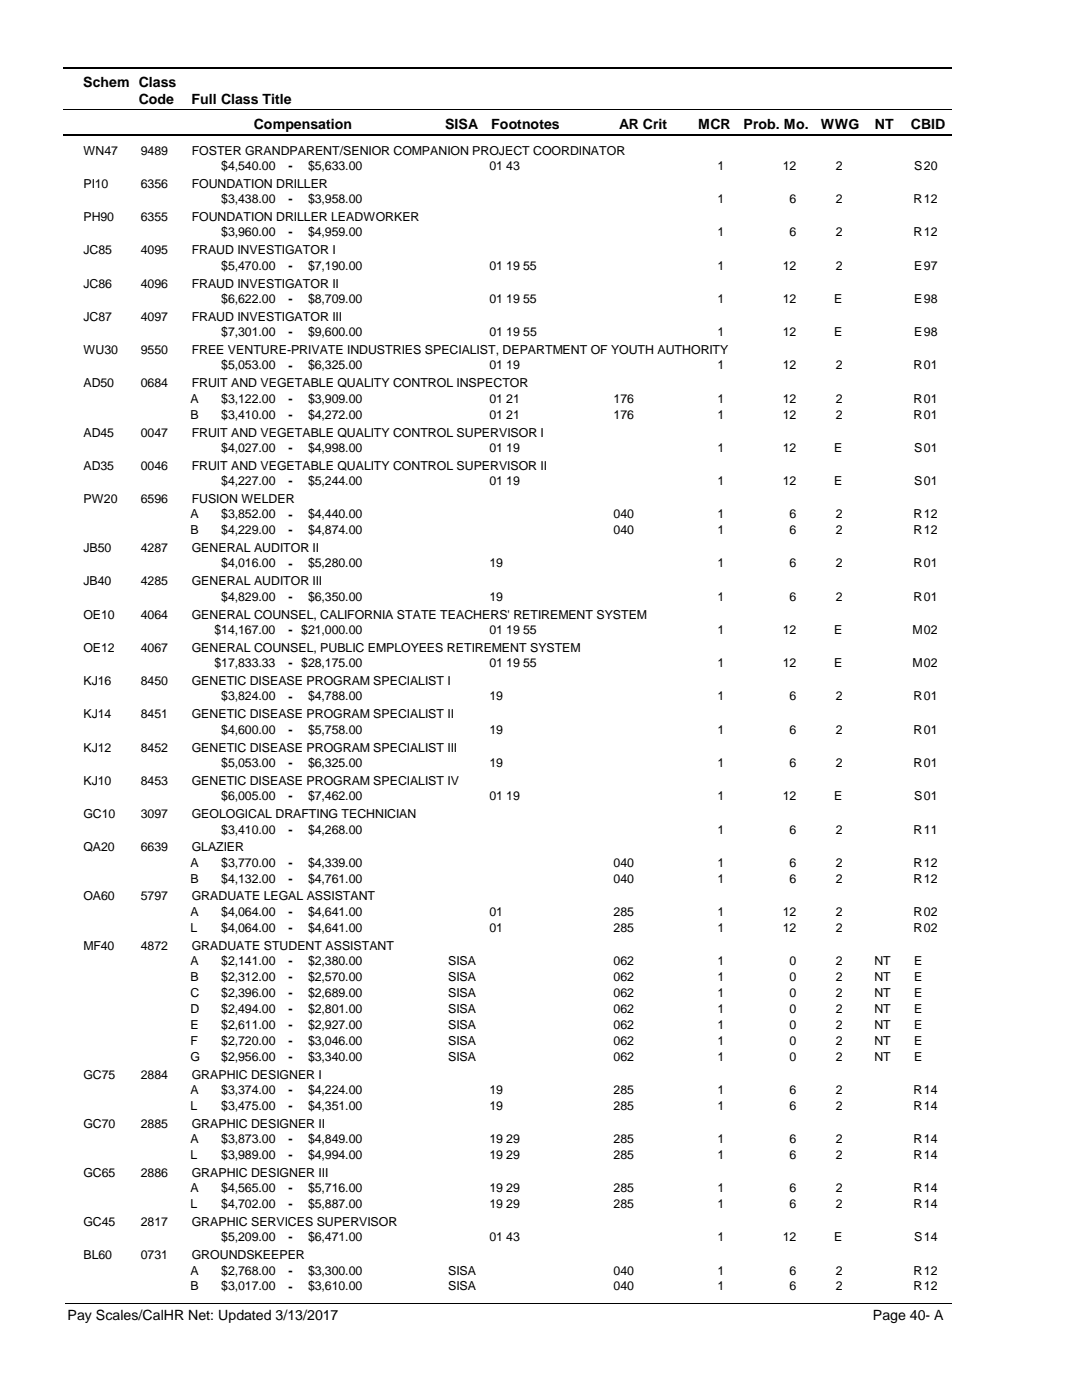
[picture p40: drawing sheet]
<svg xmlns="http://www.w3.org/2000/svg" width="216mm" height="279mm" viewBox="0 0 216 279" stroke-linecap="round" stroke-linejoin="round" font-family="sans-serif">
<defs><g id="words">
<g font-size="2.8">
<text x="16.6" y="17.3">Schem Class</text>
<text x="27.7" y="20.7">Code</text>
<text x="38.2" y="20.7">Full Class Title</text>
<text x="50.6" y="25.7">Compensation</text>
<text x="88.7" y="25.7">SISA</text>
<text x="98" y="25.7">Footnotes</text>
<text x="123.5" y="25.7">AR Crit</text>
<text x="139.2" y="25.7">MCR</text>
<text x="148.3" y="25.7">Prob. Mo.</text>
<text x="163.7" y="25.7">WWG</text>
<text x="174.5" y="25.7">NT</text>
<text x="181.6" y="25.7">CBID</text>
<text x="13.5" y="263.5">Pay Scales/CalHR Net: Updated 3/13/2017</text>
<text x="174.1" y="263.5">Page 40- A</text>
</g>
<g font-size="2.5">
<text x="16.6" y="30.8">WN47</text>
<text x="28.1" y="30.8">9489</text>
<text x="38.2" y="30.8">FOSTER GRANDPARENT/SENIOR COMPANION PROJECT COORDINATOR</text>
<text x="44.1" y="33.9">$4,540.00</text>
<text x="57.5" y="33.9">-</text>
<text x="61.4" y="33.9">$5,633.00</text>
<text x="97.6" y="33.9">01 43</text>
<text x="143.1" y="33.9">1</text>
<text x="156.1" y="33.9">12</text>
<text x="166.6" y="33.9">2</text>
<text x="182.3" y="33.9">S</text>
<text x="184.2" y="33.9">20</text>
<text x="16.6" y="37.5">PI10</text>
<text x="28.1" y="37.5">6356</text>
<text x="38.2" y="37.5">FOUNDATION DRILLER</text>
<text x="44.1" y="40.6">$3,438.00</text>
<text x="57.5" y="40.6">-</text>
<text x="61.4" y="40.6">$3,958.00</text>
<text x="143.1" y="40.6">1</text>
<text x="157.5" y="40.6">6</text>
<text x="166.6" y="40.6">2</text>
<text x="182.2" y="40.6">R</text>
<text x="184.2" y="40.6">12</text>
<text x="16.6" y="44.1">PH90</text>
<text x="28.1" y="44.1">6355</text>
<text x="38.2" y="44.1">FOUNDATION DRILLER LEADWORKER</text>
<text x="44.1" y="47.2">$3,960.00</text>
<text x="57.5" y="47.2">-</text>
<text x="61.4" y="47.2">$4,959.00</text>
<text x="143.1" y="47.2">1</text>
<text x="157.5" y="47.2">6</text>
<text x="166.6" y="47.2">2</text>
<text x="182.2" y="47.2">R</text>
<text x="184.2" y="47.2">12</text>
<text x="16.6" y="50.7">JC85</text>
<text x="28.1" y="50.7">4095</text>
<text x="38.2" y="50.7">FRAUD INVESTIGATOR I</text>
<text x="44.1" y="53.8">$5,470.00</text>
<text x="57.5" y="53.9">-</text>
<text x="61.4" y="53.8">$7,190.00</text>
<text x="97.6" y="53.8">01 19 55</text>
<text x="143.1" y="53.8">1</text>
<text x="156.1" y="53.8">12</text>
<text x="166.6" y="53.8">2</text>
<text x="182.3" y="53.8">E</text>
<text x="184.2" y="53.8">97</text>
<text x="16.6" y="57.4">JC86</text>
<text x="28.1" y="57.4">4096</text>
<text x="38.2" y="57.4">FRAUD INVESTIGATOR II</text>
<text x="16.6" y="64">JC87</text>
<text x="28.1" y="64">4097</text>
<text x="38.2" y="64">FRAUD INVESTIGATOR III</text>
<text x="44.1" y="60.5">$6,622.00</text>
<text x="57.5" y="60.5">-</text>
<text x="61.4" y="60.5">$8,709.00</text>
<text x="97.6" y="60.5">01 19 55</text>
<text x="143.1" y="60.5">1</text>
<text x="156.1" y="60.5">12</text>
<text x="166.3" y="60.5">E</text>
<text x="182.3" y="60.5">E</text>
<text x="184.2" y="60.5">98</text>
<text x="16.6" y="70.7">WU30</text>
<text x="28.1" y="70.7">9550</text>
<text x="38.2" y="70.7">FREE VENTURE-PRIVATE INDUSTRIES SPECIALIST, DEPARTMENT OF YOUTH AUTHORITY</text>
<text x="44.1" y="67.1">$7,301.00</text>
<text x="57.5" y="67.1">-</text>
<text x="61.4" y="67.1">$9,600.00</text>
<text x="97.6" y="67.1">01 19 55</text>
<text x="143.1" y="67.1">1</text>
<text x="156.1" y="67.1">12</text>
<text x="166.3" y="67.1">E</text>
<text x="182.3" y="67.1">E</text>
<text x="184.2" y="67.1">98</text>
<text x="16.6" y="77.3">AD50</text>
<text x="28.1" y="77.3">0684</text>
<text x="38.2" y="77.3">FRUIT AND VEGETABLE QUALITY CONTROL INSPECTOR</text>
<text x="44.1" y="73.7">$5,053.00</text>
<text x="57.5" y="73.8">-</text>
<text x="61.4" y="73.7">$6,325.00</text>
<text x="97.6" y="73.7">01 19</text>
<text x="143.1" y="73.7">1</text>
<text x="156.1" y="73.7">12</text>
<text x="166.6" y="73.7">2</text>
<text x="182.2" y="73.7">R</text>
<text x="184.2" y="73.7">01</text>
<text x="38" y="80.4">A</text>
<text x="38" y="83.6">B</text>
<text x="44.1" y="80.4">$3,122.00</text>
<text x="44.1" y="83.6">$3,410.00</text>
<text x="57.5" y="80.4">-</text>
<text x="57.5" y="83.6">-</text>
<text x="61.4" y="80.4">$3,909.00</text>
<text x="61.4" y="83.6">$4,272.00</text>
<text x="97.6" y="80.4">01 21</text>
<text x="97.6" y="83.6">01 21</text>
<text x="122.4" y="80.4">176</text>
<text x="122.4" y="83.6">176</text>
<text x="143.1" y="80.4">1</text>
<text x="143.1" y="83.6">1</text>
<text x="156.1" y="80.4">12</text>
<text x="156.1" y="83.6">12</text>
<text x="166.6" y="80.4">2</text>
<text x="166.6" y="83.6">2</text>
<text x="182.2" y="80.4">R</text>
<text x="182.2" y="83.6">R</text>
<text x="184.2" y="80.4">01</text>
<text x="184.2" y="83.6">01</text>
<text x="16.6" y="87.1">AD45</text>
<text x="28.1" y="87.1">0047</text>
<text x="38.2" y="87.1">FRUIT AND VEGETABLE QUALITY CONTROL SUPERVISOR I</text>
<text x="16.6" y="93.7">AD35</text>
<text x="28.1" y="93.7">0046</text>
<text x="38.2" y="93.7">FRUIT AND VEGETABLE QUALITY CONTROL SUPERVISOR II</text>
<text x="44.1" y="90.2">$4,027.00</text>
<text x="57.5" y="90.2">-</text>
<text x="61.4" y="90.2">$4,998.00</text>
<text x="97.6" y="90.2">01 19</text>
<text x="143.1" y="90.2">1</text>
<text x="156.1" y="90.2">12</text>
<text x="166.3" y="90.2">E</text>
<text x="182.3" y="90.2">S</text>
<text x="184.2" y="90.2">01</text>
<text x="16.6" y="100.4">PW20</text>
<text x="28.1" y="100.4">6596</text>
<text x="38.2" y="100.4">FUSION WELDER</text>
<text x="44.1" y="96.8">$4,227.00</text>
<text x="57.5" y="96.8">-</text>
<text x="61.4" y="96.8">$5,244.00</text>
<text x="97.6" y="96.8">01 19</text>
<text x="143.1" y="96.8">1</text>
<text x="156.1" y="96.8">12</text>
<text x="166.3" y="96.8">E</text>
<text x="182.3" y="96.8">S</text>
<text x="184.2" y="96.8">01</text>
<text x="38" y="103.5">A</text>
<text x="38" y="106.6">B</text>
<text x="44.1" y="103.5">$3,852.00</text>
<text x="44.1" y="106.6">$4,229.00</text>
<text x="57.5" y="103.5">-</text>
<text x="57.5" y="106.7">-</text>
<text x="61.4" y="103.5">$4,440.00</text>
<text x="61.4" y="106.6">$4,874.00</text>
<text x="122.4" y="103.5">040</text>
<text x="122.4" y="106.6">040</text>
<text x="143.1" y="103.5">1</text>
<text x="143.1" y="106.6">1</text>
<text x="157.5" y="103.5">6</text>
<text x="157.5" y="106.6">6</text>
<text x="166.6" y="103.5">2</text>
<text x="166.6" y="106.6">2</text>
<text x="182.2" y="103.5">R</text>
<text x="182.2" y="106.6">R</text>
<text x="184.2" y="103.5">12</text>
<text x="184.2" y="106.6">12</text>
<text x="16.6" y="110.2">JB50</text>
<text x="28.1" y="110.2">4287</text>
<text x="38.2" y="110.2">GENERAL AUDITOR II</text>
<text x="44.1" y="113.2">$4,016.00</text>
<text x="57.5" y="113.3">-</text>
<text x="61.4" y="113.2">$5,280.00</text>
<text x="97.6" y="113.2">19</text>
<text x="143.1" y="113.2">1</text>
<text x="157.5" y="113.2">6</text>
<text x="166.6" y="113.2">2</text>
<text x="182.2" y="113.2">R</text>
<text x="184.2" y="113.2">01</text>
<text x="16.6" y="116.8">JB40</text>
<text x="28.1" y="116.8">4285</text>
<text x="38.2" y="116.8">GENERAL AUDITOR III</text>
<text x="44.1" y="119.9">$4,829.00</text>
<text x="57.5" y="119.9">-</text>
<text x="61.4" y="119.9">$6,350.00</text>
<text x="97.6" y="119.9">19</text>
<text x="143.1" y="119.9">1</text>
<text x="157.5" y="119.9">6</text>
<text x="166.6" y="119.9">2</text>
<text x="182.2" y="119.9">R</text>
<text x="184.2" y="119.9">01</text>
<text x="16.6" y="123.5">OE10</text>
<text x="28.1" y="123.5">4064</text>
<text x="38.2" y="123.5">GENERAL COUNSEL, CALIFORNIA STATE TEACHERS' RETIREMENT SYSTEM</text>
<text x="16.6" y="130.1">OE12</text>
<text x="28.1" y="130.1">4067</text>
<text x="38.2" y="130.1">GENERAL COUNSEL, PUBLIC EMPLOYEES RETIREMENT SYSTEM</text>
<text x="42.8" y="126.5">$14,167.00</text>
<text x="57.5" y="126.6">-</text>
<text x="60.1" y="126.5">$21,000.00</text>
<text x="97.6" y="126.5">01 19 55</text>
<text x="143.1" y="126.5">1</text>
<text x="156.1" y="126.5">12</text>
<text x="166.3" y="126.5">E</text>
<text x="181.9" y="126.5">M</text>
<text x="184.2" y="126.5">02</text>
<text x="16.6" y="136.7">KJ16</text>
<text x="28.1" y="136.7">8450</text>
<text x="38.2" y="136.7">GENETIC DISEASE PROGRAM SPECIALIST I</text>
<text x="42.8" y="133.2">$17,833.33</text>
<text x="57.5" y="133.2">-</text>
<text x="60.1" y="133.2">$28,175.00</text>
<text x="97.6" y="133.2">01 19 55</text>
<text x="143.1" y="133.2">1</text>
<text x="156.1" y="133.2">12</text>
<text x="166.3" y="133.2">E</text>
<text x="181.9" y="133.2">M</text>
<text x="184.2" y="133.2">02</text>
<text x="16.6" y="143.4">KJ14</text>
<text x="28.1" y="143.4">8451</text>
<text x="38.2" y="143.4">GENETIC DISEASE PROGRAM SPECIALIST II</text>
<text x="44.1" y="139.8">$3,824.00</text>
<text x="57.5" y="139.8">-</text>
<text x="61.4" y="139.8">$4,788.00</text>
<text x="97.6" y="139.8">19</text>
<text x="143.1" y="139.8">1</text>
<text x="157.5" y="139.8">6</text>
<text x="166.6" y="139.8">2</text>
<text x="182.2" y="139.8">R</text>
<text x="184.2" y="139.8">01</text>
<text x="44.1" y="146.4">$4,600.00</text>
<text x="57.5" y="146.5">-</text>
<text x="61.4" y="146.4">$5,758.00</text>
<text x="97.6" y="146.4">19</text>
<text x="143.1" y="146.4">1</text>
<text x="157.5" y="146.4">6</text>
<text x="166.6" y="146.4">2</text>
<text x="182.2" y="146.4">R</text>
<text x="184.2" y="146.4">01</text>
<text x="16.6" y="150">KJ12</text>
<text x="28.1" y="150">8452</text>
<text x="38.2" y="150">GENETIC DISEASE PROGRAM SPECIALIST III</text>
<text x="44.1" y="153.1">$5,053.00</text>
<text x="57.5" y="153.1">-</text>
<text x="61.4" y="153.1">$6,325.00</text>
<text x="97.6" y="153.1">19</text>
<text x="143.1" y="153.1">1</text>
<text x="157.5" y="153.1">6</text>
<text x="166.6" y="153.1">2</text>
<text x="182.2" y="153.1">R</text>
<text x="184.2" y="153.1">01</text>
<text x="16.6" y="156.6">KJ10</text>
<text x="28.1" y="156.6">8453</text>
<text x="38.2" y="156.6">GENETIC DISEASE PROGRAM SPECIALIST IV</text>
<text x="44.1" y="159.7">$6,005.00</text>
<text x="57.5" y="159.7">-</text>
<text x="61.4" y="159.7">$7,462.00</text>
<text x="97.6" y="159.7">01 19</text>
<text x="143.1" y="159.7">1</text>
<text x="156.1" y="159.7">12</text>
<text x="166.3" y="159.7">E</text>
<text x="182.3" y="159.7">S</text>
<text x="184.2" y="159.7">01</text>
<text x="16.6" y="163.3">GC10</text>
<text x="28.1" y="163.3">3097</text>
<text x="38.2" y="163.3">GEOLOGICAL DRAFTING TECHNICIAN</text>
<text x="44.1" y="166.4">$3,410.00</text>
<text x="57.5" y="166.4">-</text>
<text x="61.4" y="166.4">$4,268.00</text>
<text x="143.1" y="166.4">1</text>
<text x="157.5" y="166.4">6</text>
<text x="166.6" y="166.4">2</text>
<text x="182.2" y="166.4">R</text>
<text x="184.2" y="166.4">11</text>
<text x="16.6" y="169.9">QA20</text>
<text x="28.1" y="169.9">6639</text>
<text x="38" y="173">A</text>
<text x="38.2" y="169.9">GLAZIER</text>
<text x="44.1" y="173">$3,770.00</text>
<text x="57.5" y="173">-</text>
<text x="61.4" y="173">$4,339.00</text>
<text x="122.4" y="173">040</text>
<text x="143.1" y="173">1</text>
<text x="157.5" y="173">6</text>
<text x="166.6" y="173">2</text>
<text x="182.2" y="173">R</text>
<text x="184.2" y="173">12</text>
<text x="16.6" y="179.7">OA60</text>
<text x="28.1" y="179.7">5797</text>
<text x="38" y="176.1">B</text>
<text x="38.2" y="179.7">GRADUATE LEGAL ASSISTANT</text>
<text x="44.1" y="176.1">$4,132.00</text>
<text x="57.5" y="176.2">-</text>
<text x="61.4" y="176.1">$4,761.00</text>
<text x="122.4" y="176.1">040</text>
<text x="143.1" y="176.1">1</text>
<text x="157.5" y="176.1">6</text>
<text x="166.6" y="176.1">2</text>
<text x="182.2" y="176.1">R</text>
<text x="184.2" y="176.1">12</text>
<text x="38" y="182.8">A</text>
<text x="38" y="186">L</text>
<text x="44.1" y="182.8">$4,064.00</text>
<text x="44.1" y="186">$4,064.00</text>
<text x="57.5" y="182.8">-</text>
<text x="61.4" y="182.8">$4,641.00</text>
<text x="61.4" y="186">$4,641.00</text>
<text x="97.6" y="182.8">01</text>
<text x="97.6" y="186">01</text>
<text x="122.4" y="182.8">285</text>
<text x="122.4" y="186">285</text>
<text x="143.1" y="182.8">1</text>
<text x="143.1" y="186">1</text>
<text x="156.1" y="182.8">12</text>
<text x="156.1" y="186">12</text>
<text x="166.6" y="182.8">2</text>
<text x="166.6" y="186">2</text>
<text x="182.2" y="182.8">R</text>
<text x="182.2" y="186">R</text>
<text x="184.2" y="182.8">02</text>
<text x="184.2" y="186">02</text>
<text x="16.6" y="189.6">MF40</text>
<text x="28.1" y="189.6">4872</text>
<text x="38.2" y="189.6">GRADUATE STUDENT ASSISTANT</text>
<text x="57.5" y="186">-</text>
<text x="38" y="192.6">A</text>
<text x="38" y="195.8">B</text>
<text x="44.1" y="192.6">$2,141.00</text>
<text x="44.1" y="195.8">$2,312.00</text>
<text x="57.5" y="192.7">-</text>
<text x="57.5" y="195.8">-</text>
<text x="61.4" y="192.6">$2,380.00</text>
<text x="61.4" y="195.8">$2,570.00</text>
<text x="89.4" y="192.6">SISA</text>
<text x="89.4" y="195.8">SISA</text>
<text x="122.4" y="192.6">062</text>
<text x="122.4" y="195.8">062</text>
<text x="143.1" y="192.6">1</text>
<text x="143.1" y="195.8">1</text>
<text x="157.5" y="192.6">0</text>
<text x="157.5" y="195.8">0</text>
<text x="166.6" y="192.6">2</text>
<text x="166.6" y="195.8">2</text>
<text x="174.4" y="192.6">NT</text>
<text x="174.4" y="195.8">NT</text>
<text x="182.3" y="192.6">E</text>
<text x="182.3" y="195.8">E</text>
<text x="38" y="199">C</text>
<text x="38" y="202.2">D</text>
<text x="44.1" y="199">$2,396.00</text>
<text x="44.1" y="202.2">$2,494.00</text>
<text x="57.5" y="199">-</text>
<text x="57.5" y="202.2">-</text>
<text x="61.4" y="199">$2,689.00</text>
<text x="61.4" y="202.2">$2,801.00</text>
<text x="89.4" y="199">SISA</text>
<text x="89.4" y="202.2">SISA</text>
<text x="122.4" y="199">062</text>
<text x="122.4" y="202.2">062</text>
<text x="143.1" y="199">1</text>
<text x="143.1" y="202.2">1</text>
<text x="157.5" y="199">0</text>
<text x="157.5" y="202.2">0</text>
<text x="166.6" y="199">2</text>
<text x="166.6" y="202.2">2</text>
<text x="174.4" y="199">NT</text>
<text x="174.4" y="202.2">NT</text>
<text x="182.3" y="199">E</text>
<text x="182.3" y="202.2">E</text>
<text x="38" y="205.3">E</text>
<text x="38" y="208.5">F</text>
<text x="44.1" y="205.3">$2,611.00</text>
<text x="44.1" y="208.5">$2,720.00</text>
<text x="57.5" y="205.4">-</text>
<text x="57.5" y="208.5">-</text>
<text x="61.4" y="205.3">$2,927.00</text>
<text x="61.4" y="208.5">$3,046.00</text>
<text x="89.4" y="205.3">SISA</text>
<text x="89.4" y="208.5">SISA</text>
<text x="122.4" y="205.3">062</text>
<text x="122.4" y="208.5">062</text>
<text x="143.1" y="205.3">1</text>
<text x="143.1" y="208.5">1</text>
<text x="157.5" y="205.3">0</text>
<text x="157.5" y="208.5">0</text>
<text x="166.6" y="205.3">2</text>
<text x="166.6" y="208.5">2</text>
<text x="174.4" y="205.3">NT</text>
<text x="174.4" y="208.5">NT</text>
<text x="182.3" y="205.3">E</text>
<text x="182.3" y="208.5">E</text>
<text x="16.6" y="215.3">GC75</text>
<text x="28.1" y="215.3">2884</text>
<text x="38" y="211.7">G</text>
<text x="38.2" y="215.3">GRAPHIC DESIGNER I</text>
<text x="44.1" y="211.7">$2,956.00</text>
<text x="57.5" y="211.7">-</text>
<text x="61.4" y="211.7">$3,340.00</text>
<text x="89.4" y="211.7">SISA</text>
<text x="122.4" y="211.7">062</text>
<text x="143.1" y="211.7">1</text>
<text x="157.5" y="211.7">0</text>
<text x="166.6" y="211.7">2</text>
<text x="174.4" y="211.7">NT</text>
<text x="182.3" y="211.7">E</text>
<text x="38" y="218.3">A</text>
<text x="38" y="221.5">L</text>
<text x="44.1" y="218.3">$3,374.00</text>
<text x="44.1" y="221.5">$3,475.00</text>
<text x="57.5" y="218.3">-</text>
<text x="57.5" y="221.5">-</text>
<text x="61.4" y="218.3">$4,224.00</text>
<text x="61.4" y="221.5">$4,351.00</text>
<text x="97.6" y="218.3">19</text>
<text x="97.6" y="221.5">19</text>
<text x="122.4" y="218.3">285</text>
<text x="122.4" y="221.5">285</text>
<text x="143.1" y="218.3">1</text>
<text x="143.1" y="221.5">1</text>
<text x="157.5" y="218.3">6</text>
<text x="157.5" y="221.5">6</text>
<text x="166.6" y="218.3">2</text>
<text x="166.6" y="221.5">2</text>
<text x="182.2" y="218.3">R</text>
<text x="182.2" y="221.5">R</text>
<text x="184.2" y="218.3">14</text>
<text x="184.2" y="221.5">14</text>
<text x="16.6" y="225">GC70</text>
<text x="28.1" y="225">2885</text>
<text x="38.2" y="225">GRAPHIC DESIGNER II</text>
<text x="38" y="228.1">A</text>
<text x="38" y="231.3">L</text>
<text x="44.1" y="228.1">$3,873.00</text>
<text x="44.1" y="231.3">$3,989.00</text>
<text x="57.5" y="228.2">-</text>
<text x="57.5" y="231.3">-</text>
<text x="61.4" y="228.1">$4,849.00</text>
<text x="61.4" y="231.3">$4,994.00</text>
<text x="97.6" y="228.1">19 29</text>
<text x="97.6" y="231.3">19 29</text>
<text x="122.4" y="228.1">285</text>
<text x="122.4" y="231.3">285</text>
<text x="143.1" y="228.1">1</text>
<text x="143.1" y="231.3">1</text>
<text x="157.5" y="228.1">6</text>
<text x="157.5" y="231.3">6</text>
<text x="166.6" y="228.1">2</text>
<text x="166.6" y="231.3">2</text>
<text x="182.2" y="228.1">R</text>
<text x="182.2" y="231.3">R</text>
<text x="184.2" y="228.1">14</text>
<text x="184.2" y="231.3">14</text>
<text x="16.6" y="234.9">GC65</text>
<text x="28.1" y="234.9">2886</text>
<text x="38" y="237.9">A</text>
<text x="38.2" y="234.9">GRAPHIC DESIGNER III</text>
<text x="44.1" y="237.9">$4,565.00</text>
<text x="57.5" y="238">-</text>
<text x="61.4" y="237.9">$5,716.00</text>
<text x="97.6" y="237.9">19 29</text>
<text x="122.4" y="237.9">285</text>
<text x="143.1" y="237.9">1</text>
<text x="157.5" y="237.9">6</text>
<text x="166.6" y="237.9">2</text>
<text x="182.2" y="237.9">R</text>
<text x="184.2" y="237.9">14</text>
<text x="16.6" y="244.7">GC45</text>
<text x="28.1" y="244.7">2817</text>
<text x="38" y="241.1">L</text>
<text x="38.2" y="244.7">GRAPHIC SERVICES SUPERVISOR</text>
<text x="44.1" y="241.1">$4,702.00</text>
<text x="57.5" y="241.2">-</text>
<text x="61.4" y="241.1">$5,887.00</text>
<text x="97.6" y="241.1">19 29</text>
<text x="122.4" y="241.1">285</text>
<text x="143.1" y="241.1">1</text>
<text x="157.5" y="241.1">6</text>
<text x="166.6" y="241.1">2</text>
<text x="182.2" y="241.1">R</text>
<text x="184.2" y="241.1">14</text>
<text x="16.6" y="251.3">BL60</text>
<text x="28.1" y="251.3">0731</text>
<text x="38.2" y="251.3">GROUNDSKEEPER</text>
<text x="44.1" y="247.7">$5,209.00</text>
<text x="57.5" y="247.8">-</text>
<text x="61.4" y="247.7">$6,471.00</text>
<text x="97.6" y="247.7">01 43</text>
<text x="143.1" y="247.7">1</text>
<text x="156.1" y="247.7">12</text>
<text x="166.3" y="247.7">E</text>
<text x="182.3" y="247.7">S</text>
<text x="184.2" y="247.7">14</text>
<text x="38" y="254.4">A</text>
<text x="38" y="257.6">B</text>
<text x="44.1" y="254.4">$2,768.00</text>
<text x="44.1" y="257.6">$3,017.00</text>
<text x="57.5" y="254.4">-</text>
<text x="57.5" y="257.6">-</text>
<text x="61.4" y="254.4">$3,300.00</text>
<text x="61.4" y="257.6">$3,610.00</text>
<text x="89.4" y="254.4">SISA</text>
<text x="89.4" y="257.6">SISA</text>
<text x="122.4" y="254.4">040</text>
<text x="122.4" y="257.6">040</text>
<text x="143.1" y="254.4">1</text>
<text x="143.1" y="257.6">1</text>
<text x="157.5" y="254.4">6</text>
<text x="157.5" y="257.6">6</text>
<text x="166.6" y="254.4">2</text>
<text x="166.6" y="257.6">2</text>
<text x="182.2" y="254.4">R</text>
<text x="182.2" y="257.6">R</text>
<text x="184.2" y="254.4">12</text>
<text x="184.2" y="257.6">12</text>
</g>
</g></defs>
<path d="M12.7 13.5h177.1" fill="none" stroke="#000" stroke-width=".36"/>
<path d="M12.7 21.9h177.1" fill="none" stroke="#000" stroke-width=".2"/>
<path d="M12.7 27h177.1" fill="none" stroke="#000" stroke-width=".35"/>
<g fill="#fff">
<path d="M40.4 31.3h16.2v3h-16.2z" fill-rule="evenodd"/>
<path d="M183.9 31.3h4.1v3h-4.1z" fill-rule="evenodd"/>
<path d="M40.4 37.9h16.2v3h-16.2z" fill-rule="evenodd"/>
<path d="M183.9 37.9h4.1v3h-4.1z" fill-rule="evenodd"/>
<path d="M40.4 44.6h16.2v2.9h-16.2z" fill-rule="evenodd"/>
<path d="M183.9 44.6h4.1v2.9h-4.1z" fill-rule="evenodd"/>
<path d="M40.4 51.2h16.2v3h-16.2z" fill-rule="evenodd"/>
<path d="M183.9 51.2h4.1v3h-4.1z" fill-rule="evenodd"/>
<path d="M40.4 57.8h16.2v3h-16.2z" fill-rule="evenodd"/>
<path d="M183.9 57.8h4.1v3h-4.1z" fill-rule="evenodd"/>
<path d="M40.4 64.5h16.2v2.9h-16.2z" fill-rule="evenodd"/>
<path d="M183.9 64.5h4.1v2.9h-4.1z" fill-rule="evenodd"/>
<path d="M40.4 71.1h16.2v3h-16.2z" fill-rule="evenodd"/>
<path d="M183.9 71.1h4.1v3h-4.1z" fill-rule="evenodd"/>
<path d="M40.4 77.8h16.2v2.9h-16.2z" fill-rule="evenodd"/>
<path d="M183.9 77.8h4.1v2.9h-4.1z" fill-rule="evenodd"/>
<path d="M40.4 80.9h16.2v3h-16.2z" fill-rule="evenodd"/>
<path d="M183.9 80.9h4.1v3h-4.1z" fill-rule="evenodd"/>
<path d="M40.4 87.5h16.2v3h-16.2z" fill-rule="evenodd"/>
<path d="M183.9 87.5h4.1v3h-4.1z" fill-rule="evenodd"/>
<path d="M40.4 94.2h16.2v3h-16.2z" fill-rule="evenodd"/>
<path d="M183.9 94.2h4.1v3h-4.1z" fill-rule="evenodd"/>
<path d="M40.4 100.8h16.2v3h-16.2z" fill-rule="evenodd"/>
<path d="M183.9 100.8h4.1v3h-4.1z" fill-rule="evenodd"/>
<path d="M40.4 104h16.2v3h-16.2z" fill-rule="evenodd"/>
<path d="M183.9 104h4.1v3h-4.1z" fill-rule="evenodd"/>
<path d="M40.4 110.6h16.2v3h-16.2z" fill-rule="evenodd"/>
<path d="M183.9 110.6h4.1v3h-4.1z" fill-rule="evenodd"/>
<path d="M40.4 117.3h16.2v3h-16.2z" fill-rule="evenodd"/>
<path d="M183.9 117.3h4.1v3h-4.1z" fill-rule="evenodd"/>
<path d="M40.4 123.9h16.2v3h-16.2z" fill-rule="evenodd"/>
<path d="M183.9 123.9h4.1v3h-4.1z" fill-rule="evenodd"/>
<path d="M40.4 130.5h16.2v3h-16.2z" fill-rule="evenodd"/>
<path d="M183.9 130.5h4.1v3h-4.1z" fill-rule="evenodd"/>
<path d="M40.4 137.2h16.2v3h-16.2z" fill-rule="evenodd"/>
<path d="M183.9 137.2h4.1v3h-4.1z" fill-rule="evenodd"/>
<path d="M40.4 143.8h16.2v3h-16.2z" fill-rule="evenodd"/>
<path d="M183.9 143.8h4.1v3h-4.1z" fill-rule="evenodd"/>
<path d="M40.4 150.4h16.2v3h-16.2z" fill-rule="evenodd"/>
<path d="M183.9 150.4h4.1v3h-4.1z" fill-rule="evenodd"/>
<path d="M40.4 157.1h16.2v3h-16.2z" fill-rule="evenodd"/>
<path d="M183.9 157.1h4.1v3h-4.1z" fill-rule="evenodd"/>
<path d="M40.4 163.7h16.2v3h-16.2z" fill-rule="evenodd"/>
<path d="M183.9 163.7h4.1v3h-4.1z" fill-rule="evenodd"/>
<path d="M40.4 170.4h16.2v2.9h-16.2z" fill-rule="evenodd"/>
<path d="M183.9 170.4h4.1v2.9h-4.1z" fill-rule="evenodd"/>
<path d="M40.4 173.5h16.2v3h-16.2z" fill-rule="evenodd"/>
<path d="M183.9 173.5h4.1v3h-4.1z" fill-rule="evenodd"/>
<path d="M40.4 180.2h16.2v3h-16.2z" fill-rule="evenodd"/>
<path d="M183.9 180.2h4.1v3h-4.1z" fill-rule="evenodd"/>
<path d="M40.4 183.4h16.2v2.9h-16.2z" fill-rule="evenodd"/>
<path d="M183.9 183.4h4.1v2.9h-4.1z" fill-rule="evenodd"/>
<path d="M40.4 190h16.2v3h-16.2z" fill-rule="evenodd"/>
<path d="M183.9 190h4.1v3h-4.1z" fill-rule="evenodd"/>
<path d="M40.4 193.2h16.2v3h-16.2z" fill-rule="evenodd"/>
<path d="M183.9 193.2h4.1v3h-4.1z" fill-rule="evenodd"/>
<path d="M40.4 196.4h16.2v2.9h-16.2z" fill-rule="evenodd"/>
<path d="M183.9 196.4h4.1v2.9h-4.1z" fill-rule="evenodd"/>
<path d="M40.4 199.5h16.2v3h-16.2z" fill-rule="evenodd"/>
<path d="M183.9 199.5h4.1v3h-4.1z" fill-rule="evenodd"/>
<path d="M40.4 202.7h16.2v3h-16.2z" fill-rule="evenodd"/>
<path d="M183.9 202.7h4.1v3h-4.1z" fill-rule="evenodd"/>
<path d="M40.4 205.9h16.2v3h-16.2z" fill-rule="evenodd"/>
<path d="M183.9 205.9h4.1v3h-4.1z" fill-rule="evenodd"/>
<path d="M40.4 209.1h16.2v3h-16.2z" fill-rule="evenodd"/>
<path d="M183.9 209.1h4.1v3h-4.1z" fill-rule="evenodd"/>
<path d="M40.4 215.7h16.2v3h-16.2z" fill-rule="evenodd"/>
<path d="M183.9 215.7h4.1v3h-4.1z" fill-rule="evenodd"/>
<path d="M40.4 218.9h16.2v2.9h-16.2z" fill-rule="evenodd"/>
<path d="M183.9 218.9h4.1v2.9h-4.1z" fill-rule="evenodd"/>
<path d="M40.4 225.5h16.2v3h-16.2z" fill-rule="evenodd"/>
<path d="M183.9 225.5h4.1v3h-4.1z" fill-rule="evenodd"/>
<path d="M40.4 228.7h16.2v3h-16.2z" fill-rule="evenodd"/>
<path d="M183.9 228.7h4.1v3h-4.1z" fill-rule="evenodd"/>
<path d="M40.4 235.3h16.2v3h-16.2z" fill-rule="evenodd"/>
<path d="M183.9 235.3h4.1v3h-4.1z" fill-rule="evenodd"/>
<path d="M40.4 238.5h16.2v3h-16.2z" fill-rule="evenodd"/>
<path d="M183.9 238.5h4.1v3h-4.1z" fill-rule="evenodd"/>
<path d="M40.4 245.1h16.2v3h-16.2z" fill-rule="evenodd"/>
<path d="M183.9 245.1h4.1v3h-4.1z" fill-rule="evenodd"/>
<path d="M40.4 251.8h16.2v2.9h-16.2z" fill-rule="evenodd"/>
<path d="M183.9 251.8h4.1v2.9h-4.1z" fill-rule="evenodd"/>
<path d="M40.4 254.9h16.2v3h-16.2z" fill-rule="evenodd"/>
<path d="M183.9 254.9h4.1v3h-4.1z" fill-rule="evenodd"/>
</g>
<path d="M13.1 260.1h176.7" fill="none" stroke="#000" stroke-width=".2"/>
<use href="#words"/>
</svg>
